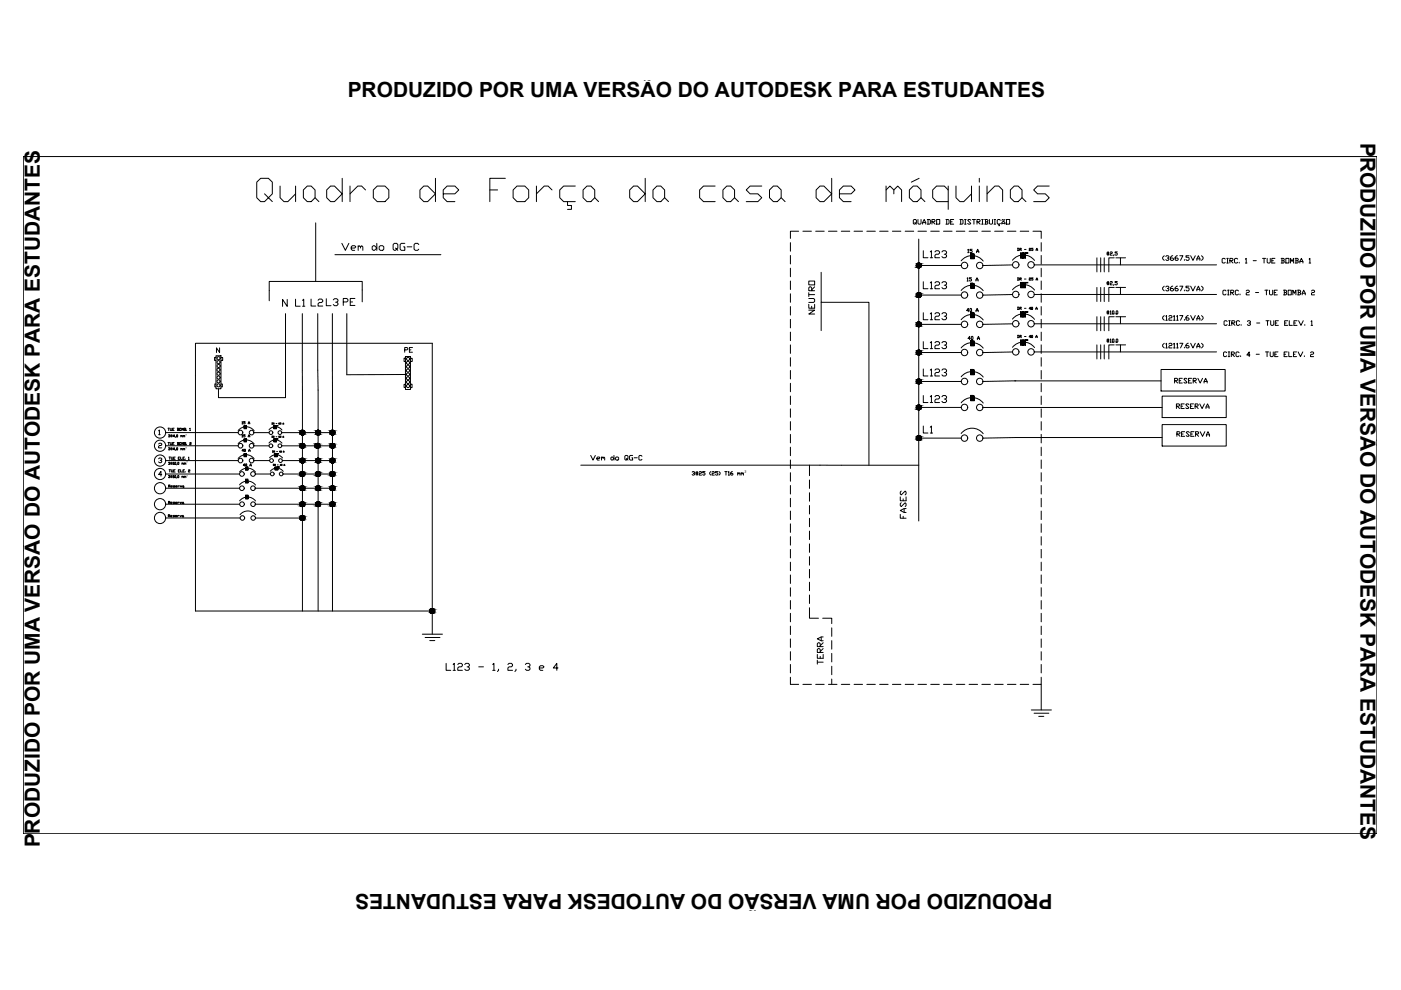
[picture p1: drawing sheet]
<svg xmlns="http://www.w3.org/2000/svg" width="297mm" height="210mm" viewBox="0 0 297 210" stroke-linecap="round" stroke-linejoin="round" font-family="sans-serif">
<defs><g id="words">
<text font-size="10.6" x="53.3" y="45.5">Quadro de Força da casa de máquinas</text>
<g font-size="4.9">
<text x="61.4" y="66.3">L1</text>
<text x="194.4" y="69.1">L123</text>
</g>
<g font-size="4.4">
<text x="73.7" y="20.5">PRODUZIDO POR UMA VERSÃO DO AUTODESK PARA ESTUDANTES</text>
<text x="288.4" y="30.3" transform="rotate(90 288.4 30.3)">PRODUZIDO POR UMA VERSÃO DO AUTODESK PARA ESTUDANTES</text>
<text x="71.3" y="54.3">Vem do QG-C</text>
<text x="194.4" y="55.7">L123</text>
<text x="64.6" y="66">L2</text>
<text x="68.1" y="66">L3</text>
<text x="71.6" y="66">PE</text>
<text x="194.4" y="62.4">L123</text>
<text x="194.4" y="75.1">L123</text>
<text x="194.4" y="80.8">L123</text>
<text x="194.4" y="86.4">L123</text>
<text x="194.4" y="93.1">L1</text>
<text x="8.4" y="179.7" transform="rotate(-90 8.4 179.7)">PRODUZIDO POR UMA VERSÃO DO AUTODESK PARA ESTUDANTES</text>
<text x="223.1" y="189.5" transform="rotate(-180 223.1 189.5)">PRODUZIDO POR UMA VERSÃO DO AUTODESK PARA ESTUDANTES</text>
</g>
<g font-size="4">
<text x="173.6" y="67.7" transform="rotate(-90 173.6 67.7)">NEUTRO</text>
<text x="84.7" y="75.8">PE</text>
<text x="193" y="111.1" transform="rotate(-90 193 111.1)">FASES</text>
<text x="175.3" y="142.2" transform="rotate(-90 175.3 142.2)">TERRA</text>
</g>
<text font-size="1.1" x="157.9" y="100.7">²</text>
<g font-size=".8">
<text x="39.3" y="92.7">²</text>
<text x="39.3" y="95.4">²</text>
<text x="39.6" y="98.5">²</text>
<text x="39.6" y="101.3">²</text>
</g>
</g></defs>
<!-- layer: Unifilar -->
<g fill="none" stroke="#000" stroke-width=".21">
<path d="M4.9 33.2h287v143.6h-287zM66.9 47.3v12.4M71 54h22.5M167.6 51.4v1.9M167.6 54.2v1.8M167.6 56.9v1.8M167.6 59.6v1.8M169.3 49h-1.7v1.5M174.1 57.7v6.4h10.1v34.5M194.8 50.7v59.8M194.8 56.3h9M203.8 55.3a2.96 2.96 0 0 1 4.7 .1"/>
<path d="M205 59l.2-.1v.7M205 59.6h.3M205.2 53l.1-.1v.7M205.2 53.6h.2M206 58.9h-.5v.2h.4l.1 .4-.1 .1-.4-.1M206.1 52.9h-.4v.2h.3l.1 .3-.1 .2-.3-.2M206.9 59.6l.2-.7 .3 .7M206.9 59.4h.5M207 53.6l.3-.7 .2 .7M207 53.3h.5M214.7 55.2a2.96 2.96 0 0 1 4.6 0M214.7 56.2l-6.3 .1"/>
<path d="M215.7 52.6l.4 .1v.3l-.4 .1M215.7 58.9l.4 .1v.3l-.4 .1M215.8 52.6v.5M215.8 58.9v.5M216.2 52.9h.3l.1-.2-.4-.1v.5M216.2 59.2h.3l.1-.2-.4-.1v.5M216.3 52.9l.3 .2M216.3 59.2l.3 .2M217.2 52.9h.3M217.2 59.2h.3M218.2 52.7h.3l-.3 .3v.1h.3M218.2 59h.3l-.3 .2v.2h.3"/>
<path d="M219 49h1.8v1.5M219 52.6h-.3v.2l.3 .1-.1 .2-.2-.1M219 58.9h-.3v.2l.3 .1-.1 .2-.2-.1M219.3 56.2h38.6M219.7 53.1l.1-.5 .2 .5M219.7 59.4l.1-.5 .2 .5M219.7 53h.3M219.7 59.2h.3M220.8 51.4v1.9M220.8 54.2v1.8M220.8 56.9v1.8M220.8 59.6v1.8"/>
<path d="M232.6 54.7v3M233.4 54.7v3M234.1 54.7v3M234.7 59.9h.4M234.7 53.9h.4M234.7 53.6h.4M234.8 53.4v.7M234.8 59.7v.7M235 53.4v.7M235 59.7v.7M235.4 59.8l.1-.1 .3 .1-.1 .2-.3 .1v.3h.4M235.4 53.5l.1-.1 .3 .1-.1 .3-.3 .1v.2h.4"/>
<path d="M236.2 54l-.1 .2M236.2 54.7h-1.1v3M236.6 54.7h1M236.9 59.7h-.5v.2l.5 .1v.3l-.1 .1-.4-.1M236.9 53.4h-.5v.2l.5 .2-.1 .3-.4-.1M238.6 54.7h-1v1.5M246.8 54.2l-.3 .4v.3l.3 .3M247.2 54.4l.1-.2 .5 .2v.2l-.3 .1M247.7 54.7l.1 .2-.1 .3h-.4l-.1-.2M248.7 54.2l-.5 .4v.4l.5 .2 .1-.2-.1-.3h-.5M249.6 54.2l-.5 .4v.4l.5 .2 .2-.3-.2-.2h-.5M250.1 54.2h.7l-.5 1"/>
<path d="M251.1 55v.2M252.1 54.2h-.7v.4h.5l.2 .1-.2 .5-.5-.2M252.4 54.2l.5 1 .5-1M253.8 55.2l.3-1 .3 1M253.8 54.9h.6M254.7 54.2l.4 .4v.3l-.4 .3M259.8 54.9l-.2-.1-.5 .1v.7l.2 .2 .5-.2M260.1 54.8h.3M260.1 55.8h.3M260.3 54.8v1M260.8 55.3h.5l.1-.4-.1-.1h-.5v1M260.9 55.3l.5 .5"/>
<path d="M262.4 54.9l-.2-.1-.5 .1v.7l.2 .2 .5-.2M262.7 55.6v.2M264.1 54.9l.1-.1v1M264.1 55.8h.3M265.7 55.3h.7M267.7 54.8h.6M268 54.8v1M268.7 54.8v.8l.1 .2 .5-.2v-.8M269.6 55.3h.4M270.3 54.8h-.7v1h.7M271.6 54.8h.5l.2 .1-.2 .4M271.8 55.3h.3l.2 .3-.2 .2h-.5"/>
<path d="M271.8 54.8v1M272.6 54.8h.7v1h-.7zM273.6 55.8v-1l.3 .6 .4-.6v1M274.6 54.8h.5l.2 .1-.2 .4M274.8 55.3h.3l.2 .3-.2 .2h-.5M274.8 54.8v1M275.6 55.8l.3-1 .3 1M275.6 55.4h.6M277.6 54.9l.1-.1v1M277.6 55.8h.3M41.4 72.8h50.2v56.8h-50.2zM45.8 75.4h1v7h-1z"/>
<path d="M45.8 75.8h-.3v.6h.3M46.6 73.8v.9l-.7-.9v.9M46.8 75.8h.4v.6h-.4M60.5 66.5v17.8h-14.2v-1.9M64.1 66.5v63.1M67.4 66.5v63.1M70.5 66.5v63.1M73.5 66.5v13l12.7-.1M76.8 61.5v-1.8h-19.7v4.1M86 75.6h1v7h-1zM167.6 62.3v1.8M167.6 65v1.8"/>
<path d="M167.6 67.7v1.8M167.6 70.4v1.8M167.6 73.1v1.8M167.6 75.8v1.8M167.6 78.6v1.8M174.1 64.1v6M194.8 62.6h9M194.8 68.8h9M194.8 74.7h9M203.8 61.6a2.96 2.96 0 0 1 4.7 0M203.8 67.8a2.96 2.96 0 0 1 4.7 0M203.8 73.8a2.96 2.96 0 0 1 4.7 0"/>
<path d="M203.8 79.9a2.96 2.96 0 0 1 4.7 0M205.4 65.9h-.5l.4-.5v.7M205.6 65.5l.2-.1 .2 .1-.1 .6-.3-.1zM205.7 71.8h-.5l.4-.5v.7M205.9 71.4l.2-.1 .2 .1-.1 .6-.3-.1zM206.9 66.1l.3-.7 .2 .7M206.9 65.9h.5M207.2 72l.3-.7 .2 .7M207.2 71.8h.5M214.7 61.4a2.96 2.96 0 0 1 4.6 .1M214.7 67.7a2.96 2.96 0 0 1 4.6 0M214.7 73.6a2.96 2.96 0 0 1 4.6 .1"/>
<path d="M214.7 74.6l-6.3 .2M214.7 68.7l-6.3 .1M214.7 62.4l-6.3 .2M215.7 65.1l.4 .1v.3l-.4 .1M215.7 71.1l.4 .1v.3l-.4 .1M215.8 65.1v.5M215.8 71.1v.5M216.2 65.4h.3l.1-.2-.4-.1v.5M216.2 71.3h.3l.1-.1-.4-.1v.5M216.3 65.4l.3 .2M216.3 71.3l.3 .3M217.2 65.4h.3"/>
<path d="M217.2 71.3h.3M218.5 65.5h-.3l.2-.4v.5M218.5 71.4h-.3l.2-.3v.5M218.7 65.2h.2l-.1 .4-.1-.1zM218.7 71.2h.2l-.1 .4-.1-.1zM219.3 62.4h38.6M219.3 68.6h38.6M219.3 74.6h38.6M219.6 65.6l.2-.5 .1 .5M219.6 71.6l.2-.5 .1 .5M219.6 65.5h.3M219.6 71.4h.3"/>
<path d="M220.8 62.3v1.8M220.8 65v1.8M220.8 67.7v1.8M220.8 70.4v1.8M220.8 73.1v1.8M220.8 75.8v1.8M220.8 78.6v1.8M232.6 60.9v3M232.6 67.2v2.9M232.6 73.1v3M233.4 60.9v3M233.4 67.2v2.9"/>
<path d="M233.4 73.1v3M234.1 60.9v3M234.1 67.2v2.9M234.1 73.1v3M234.7 72.3h.4M234.7 72.1h.4M234.7 66.4h.4M234.7 66.1h.4M234.7 60.1h.4M234.8 65.9v.7M234.8 71.9v.7M235 65.9v.7"/>
<path d="M235 71.9v.7M235.4 72l.1-.1v.7M235.4 66l.1-.1v.7M235.4 72.6h.2M235.4 66.6h.2M235.8 72l.2-.1 .2 .1-.1 .6-.3-.1zM235.8 66l.2-.1 .2 .1-.1 .6-.3-.1zM236.2 60.3l-.1 .2M236.2 73.1h-1.1v3M236.2 67.2h-1.1v2.9M236.2 60.9h-1.1v3M236.4 66.5v.1"/>
<path d="M236.4 72.5v.1M236.6 73.1h1M236.6 67.2h1M236.6 60.9h1M236.7 72l.1-.1 .2 .1-.1 .6-.2-.1zM236.7 66l.1-.1 .2 .1-.1 .6-.2-.1zM238.6 73.1h-1v1.5M238.6 67.2h-1v1.4M238.6 60.9h-1v1.5M246.2 78.3h13.6v4.6h-13.6zM246.8 60.7l-.3 .3v.3l.3 .4M246.8 66.9l-.3 .3v.4l.3 .3"/>
<path d="M246.8 72.8l-.3 .3v.3l.3 .4M247.2 60.8l.1-.1h.4l.1 .3-.3 .2M247.2 67.1l.1-.2v1M247.2 72.9l.1-.1v1M247.2 67.9h.3M247.2 73.8h.3M247.7 61.2l.1 .1-.1 .4h-.4l-.1-.2M247.8 67.1l.2-.2 .5 .2-.2 .3h-.3l-.2 .2v.3h.7M247.8 72.9l.2-.1 .5 .1-.2 .4h-.3l-.2 .1v.4h.7M248.7 60.7l-.5 .3v.5l.5 .2 .1-.2-.1-.3h-.5M248.8 67.1l.2-.2v1M248.8 72.9l.2-.1v1"/>
<path d="M248.8 67.9h.3M248.8 73.8h.3M249.5 67.1l.1-.2v1M249.5 72.9l.1-.1v1M249.5 67.9h.3M249.5 73.8h.3M249.6 60.7l-.5 .3v.5l.5 .2 .2-.4-.2-.1h-.5M250.1 60.7h.7l-.5 1M250.1 66.9h.7l-.5 1M250.1 72.8h.7l-.5 1M251.1 61.5v.2M251.1 67.7v.2"/>
<path d="M251.1 73.6v.2M251.9 66.9l-.5 .3v.5l.5 .2 .2-.2-.2-.3h-.5M251.9 72.8l-.5 .3v.5l.2 .2 .5-.2-.2-.3h-.5M252.1 60.7h-.7v.3h.5l.2 .2-.2 .5-.5-.2M252.4 60.7l.5 1 .5-1M252.4 66.9l.5 1 .5-1M252.4 72.8l.5 1 .5-1M253.8 61.7l.3-1 .3 1M253.8 67.9l.3-1 .3 1M253.8 73.8l.3-1 .3 1M253.8 61.3h.6M253.8 67.6h.6"/>
<path d="M253.8 73.4h.6M254.7 60.7l.4 .3v.3l-.4 .4M254.7 66.9l.4 .3v.4l-.4 .3M254.7 72.8l.4 .3v.3l-.4 .4M259.9 61.7l-.1-.2-.5 .2v.6l.1 .2 .5-.2M260.1 74.8l-.2-.2-.5 .2v.6l.2 .2h.3l.2-.2M260.2 68.2l-.2-.2-.5 .2v.6l.2 .2 .5-.2M260.3 62.5h.3M260.3 61.5h.3M260.4 74.6h.3M260.4 75.6h.3M260.4 61.5v1"/>
<path d="M260.5 68h.3M260.5 69h.3M260.6 74.6v1M260.7 68v1M260.9 62h.5l.2-.3-.2-.2h-.5v1M261.1 75.1h.5l.1-.3-.1-.2h-.5v1M261.1 62l.5 .5M261.2 68.5h.5l.1-.3-.1-.2h-.5v1M261.2 75.1l.5 .5M261.3 68.5l.5 .5M262.6 61.7l-.2-.2-.5 .2v.6l.2 .2 .5-.2M262.7 74.8l-.2-.2-.4 .2v.6l.1 .2h.3l.2-.2"/>
<path d="M262.8 68.2l-.2-.2-.4 .2v.6l.1 .2 .5-.2M262.9 62.3v.2M263 75.4v.2M263.1 68.8v.2M264.2 61.7l.2-.2 .5 .2-.2 .3-.5 .2v.3h.7M264.5 68.2l.1-.2 .5 .2v.1l-.3 .2M265 68.5l.1 .2-.1 .3h-.4l-.1-.2M265 75.3h-.6l.5-.7v1M266.2 62h.7M266.3 75.1h.7M266.4 68.5h.7M268.2 61.5h.6"/>
<path d="M268.3 74.6h.7M268.4 68h.7M268.5 61.5v1M268.6 74.6v1M268.7 68v1M269.2 61.5v.8l.1 .2 .5-.2v-.8M269.3 74.6v.8l.2 .2h.3l.2-.2v-.8M269.4 68v.8l.2 .2 .5-.2v-.8M270.2 62h.3M270.3 75.1h.3M270.4 68.5h.3M270.8 61.5h-.6v1h.6"/>
<path d="M271 74.6h-.7v1h.7M271 68h-.6v1h.6M272.1 61.5h.5l.2 .2-.2 .3M272.3 75.1h.3M272.3 62h.3l.2 .3-.2 .2h-.5M272.3 61.5v1M272.4 68.5h.3M272.9 74.6h-.6v1h.6M273 68h-.6v1h.6M273.1 61.5h.7v1h-.7zM273.2 74.6v1h.7M273.4 68v1h.6"/>
<path d="M274.1 62.5v-1l.3 .7 .4-.7v1M274.2 75.1h.4M274.3 68.5h.4M274.9 74.6h-.7v1h.7M275 68h-.7v1h.7M275.1 61.5h.5l.2 .2-.2 .3M275.2 74.6l.5 1 .5-1M275.3 62h.3l.2 .3-.2 .2h-.5M275.3 61.5v1M275.3 68l.5 1 .5-1M276.1 62.5v-.3l.3-.7 .3 .7v.3M276.1 62.2h.6"/>
<path d="M276.5 75.4v.2M276.6 68.8v.2M277.9 74.8l.1-.2h.4l.1 .2-.1 .3-.5 .2v.3h.6M278 68.2l.1-.2v1M278 69h.3M278.1 61.7l.1-.2 .5 .2-.2 .3-.4 .2v.3h.6M33.6 91.3l.2-.1v1M33.6 94.1l.2-.1 .5 .1-.2 .4-.5 .1v.4h.7M33.6 97.3l.5-.2 .2 .3-.3 .2M33.6 92.2h.4M34.1 97.6l.2 .2-.2 .3-.5-.2M35.1 94.5h15.4"/>
<path d="M35.1 97.7h15.4M35.1 91.7h15.4M35.6 90.8h.3M35.6 93.8h.3M35.7 92.2h.3l-.1 .2M35.7 95h.3l-.1 .2M35.7 98.1h.3l-.1 .1M35.8 90.8v.5M35.8 93.8v.5M35.8 96.9h.4M35.8 99.6h.4M35.9 92.4v.3l-.2-.1"/>
<path d="M35.9 95.2v.2l-.2-.1M35.9 98.2v.3l-.2-.1M36 96.9v.5M36 99.6v.5M36.1 90.8l.1 .5 .2-.1v-.4M36.1 93.8l.1 .5 .2-.1v-.4M36.2 92.5h.3M36.2 92.3h.3M36.2 95.2h.3M36.2 95.1h.3M36.2 98.3h.3M36.2 98.2h.3"/>
<path d="M36.3 92.2v.5M36.3 94.9v.5M36.3 98v.5M36.3 96.9l.1 .5 .2-.1v-.4M36.3 99.6l.1 .5 .3-.1v-.4M36.4 92.2v.5M36.4 94.9v.5M36.4 98v.5M36.6 91h.2M36.6 94.1h.2M36.7 98.1l.1-.1v.5M36.7 98.5h.2"/>
<path d="M36.8 97.1h.2M36.8 99.8h.2M36.9 90.8h-.3v.5h.3M36.9 93.8h-.3v.5h.3M37 92.5h-.3l.2-.3v.5M37 95.2h-.3l.2-.3v.5M37 98.1h.3l-.1 .4-.2-.1zM37.1 96.9h-.3v.5h.3M37.1 99.6h-.3v.5h.3M37.3 92.6l-.1 .1M37.3 95.3l-.1 .2M37.4 92.2h.3l-.1 .5-.2-.1z"/>
<path d="M37.4 95h.3l-.1 .4-.2-.1zM37.5 98.4l-.1 .2M37.6 90.8l.3 .1-.1 .1M37.6 93.8h.2v.3M37.7 91l.2 .2-.3 .1M37.7 94.1l.2 .1-.3 .1M37.7 90.8v.5M37.7 93.8v.5M37.7 98.1h.2l-.1 .4-.1-.1zM37.8 97.1h.2M37.8 99.8h.2M38.1 90.8h.3v.5h-.3z"/>
<path d="M38.1 93.8h.3v.5h-.3zM38.1 96.9h-.3v.5h.3M38.1 99.6h-.3v.5h.3M38.3 96.9v.5h.3M38.3 99.6v.5h.3M38.3 92.4l.1-.1 .1 .2M38.3 95.2l.1-.1 .1 .1M38.3 92.3v.4M38.3 95.1v.3M38.5 92.4h.2v.3M38.5 95.2h.2v.2M38.6 91.3v-.5l.1 .3 .2-.3v.5"/>
<path d="M38.6 94.3v-.5l.1 .3 .2-.3v.5M38.6 98.2h.1l.1 .1M38.6 98.2v.3M38.8 98.2h.1v.3M38.8 97.1h.2M38.8 99.8h.2M38.8 92.4l.1-.1 .1 .2M38.8 95.2l.1-.1 .1 .1M38.8 92.3v.4M38.8 95.1v.3M39 92.4h.2v.3M39 95.2h.2v.2"/>
<path d="M39.1 90.8l.3 .1-.1 .1M39.1 93.8h.2v.3M39.1 98.2h.1v.1M39.1 98.2v.3M39.1 96.9h-.3v.5h.3M39.1 99.6h-.3v.5h.3M39.1 91l.3 .2-.3 .1M39.1 94.1l.3 .1-.3 .1M39.1 90.8v.5M39.1 93.8v.5M39.2 98.2h.2v.3M39.3 97.3v.1"/>
<path d="M39.6 91.2v.1M39.6 94.2v.1M39.9 97l.1-.1v.5M39.9 99.7h.4l-.4 .4h.4M39.9 97.4h.2M40.2 90.9l.1-.1v.5M40.2 93.9h.4l-.4 .4h.4M40.2 91.3h.2M45.8 81.4h-.3v.6h.3M46.8 81.4h.3v.6h-.3M50.5 97.2a2.14 2.14 0 0 1 3.4 .1M50.5 94.1a2.14 2.14 0 0 1 3.4 0"/>
<path d="M50.5 91.3a2.14 2.14 0 0 1 3.4 0M51.3 89.5l.1-.1v.5M51.3 92.2h.1v.5M51.3 89.9h.2M51.3 92.7h.2M51.6 95.6h-.3l.3-.4v.5M51.8 95.3h.2v.4l-.2-.1zM51.9 98.7h-.3l.2-.4v.5M52 89.4h-.4v.1l.4 .1-.1 .3-.3-.1M52 92.2h-.4v.1l.4 .1-.1 .3-.3-.1M52.1 98.4h.2l-.1 .4-.1-.1zM52.6 89.9l.2-.5 .2 .5"/>
<path d="M52.6 92.7l.2-.5 .2 .5M52.6 92.5h.4M52.6 89.7h.4M52.7 95.7l.2-.5 .1 .5M52.7 95.6h.3M53 98.8l.1-.5 .2 .5M53 98.7h.3M53.8 94.5h3.2M53.8 91.7h3.2M53.8 97.7h3.4M57 91.1a1.74 1.74 0 0 1 2.8 .1M57 93.9a1.74 1.74 0 0 1 2.8 .1"/>
<path d="M57.2 97.1a1.74 1.74 0 0 1 2.7 0M57.3 99.9a1.74 1.74 0 0 1 2.8 0M57.7 89.7h.1v.2l-.1 .1M57.7 92.5h.1v.2h-.1M57.7 89.7v.3M57.7 92.5v.2M57.8 95.6h.2v.2l-.2 .1M57.8 95.6v.3M57.9 98.4l.2 .1v.2h-.2M57.9 89.8l.2-.1h-.2v.3M57.9 92.6l.2-.1h-.2v.2M58 98.4v.3"/>
<path d="M58 89.8l.1 .2M58 92.6l.1 .1M58.1 95.7l.2-.1h-.2v.3M58.1 95.7l.2 .2M58.2 98.6l.2-.1-.2-.1v.3M58.3 98.6l.1 .1M58.5 89.8h.2M58.5 92.6h.2M58.6 95.7h.2M58.8 98.6h.2M59.1 89.7h.2l-.2 .2 .2 .1M59.1 92.5h.2l-.2 .2h.2"/>
<path d="M59.4 95.8h-.2l.2-.2v.3M59.5 95.6h.2l-.1 .3zM59.6 98.6h-.2l.1-.2v.3M59.6 89.7h-.2l.1 .3-.1-.1M59.6 92.5h-.2l.1 .2h-.1M59.7 98.5h.1v.2zM59.7 94.5h10.8M59.7 91.7h10.8M59.9 97.7h10.6M60 90l.1-.3 .1 .3M60 92.7l.1-.2 .1 .2M60 92.7h.2"/>
<path d="M60 89.9h.2M60 95.9l.1-.3 .1 .3M60 95.8h.2M60.2 98.7l.1-.3 .1 .3M60.2 98.6h.2M86 81.5h-.3v.7h.3M87 81.5h.4v.7h-.4M123.1 98.6h71.7M125.2 96.6l.5 1 .5-1M126.6 97.2h.4l.2-.1-.2-.2-.4 .2v.3l.4 .2M127.5 97.1l.2-.2 .2 .3M127.5 96.9v.7"/>
<path d="M127.9 97.1l.1-.2 .2 .2v.5M129.5 97.1l.3-.2 .4 .3-.5 .4-.2-.2zM130.2 96.6v1M130.7 96.9l.5 .2v.3l-.2 .2-.5-.2zM132.8 97.2l.2 .2-.2 .2-.3-.2v-.7l.5-.1 .1 .1v.5l-.1 .2 .1 .2M134.1 96.6h-.5l-.1 .1v.7l.1 .2h.5v-.5h-.1M134.5 97.1h.6M136.1 96.7l-.2-.1h-.3l-.1 .1v.7l.1 .2 .5-.2M147.6 100v.7M147.9 100v.7M149.5 100h-.5v.2l.5 .2-.2 .3-.3-.1M150.7 100l-.2 .2v.3l.2 .2"/>
<path d="M152.2 100h-.5v.2l.5 .2-.1 .3-.4-.1M152.4 100l.3 .2v.3l-.3 .2M153.7 100h.5M153.9 100v.7M155.3 100l-.4 .2v.4l.4 .1 .1-.1-.1-.2h-.4M167.6 81.3v1.8M167.6 84v1.8M167.6 86.7v1.8M167.6 89.4v1.8M167.6 92.1v1.8M167.6 94.8v1.8M167.6 97.5v1.8"/>
<path d="M171.6 98.6v2.3M194.8 80.9h9M194.8 86.4h9M194.8 92.9h9M203.8 91.9a2.96 2.96 0 0 1 4.7 .1M203.8 85.4a2.96 2.96 0 0 1 4.7 .1M208.4 86.4h38M215.1 80.8h31.1M215.4 80.7l-7 .2M220.8 81.3v1.8M220.8 84v1.8M220.8 86.7v1.8"/>
<path d="M220.8 89.4v1.8M220.8 92.1v1.8M220.8 94.8v1.8M220.8 97.5v1.8M246.4 84h13.6v4.5h-13.6zM246.4 90h13.6v4.6h-13.6zM246.4 92.8l-38 .1M249 80.7h.5l.2-.3-.2-.2h-.5v1M249.2 80.7l.5 .5M249.4 86.1h.5l.2-.3-.2-.2h-.5v1M249.5 92h.5l.2-.3-.2-.2h-.5v1M249.6 86.1l.5 .5"/>
<path d="M249.7 92l.5 .5M250 80.7h.3M250.4 86.1h.3M250.5 92h.3M250.7 80.2h-.7v1h.7M251.1 85.6h-.7v1h.7M251.2 91.5h-.7v1h.7M251.7 80.4l-.5-.2-.2 .2 .7 .6-.2 .2h-.3l-.2-.2M252 80.7h.3M252.1 85.8l-.2-.2-.5 .2 .7 .7-.2 .1-.5-.1M252.2 91.7l-.2-.2-.5 .2 .7 .7-.2 .1-.5-.1M252.4 86.1h.3"/>
<path d="M252.5 92h.3M252.7 80.2h-.7v1h.7M253 80.7h.5l.1-.3-.1-.2h-.5v1M253.1 85.6h-.7v1h.7M253.1 91.5h-.6v1h.6M253.1 80.7l.5 .5M253.4 86.1h.5l.1-.3-.1-.2h-.5v1M253.5 92h.5l.1-.3-.1-.2h-.5v1M253.6 86.1l.4 .5M253.6 92l.5 .5M254 80.2l.5 1 .5-1M254.4 85.6l.5 1 .5-1"/>
<path d="M254.5 91.5l.5 1 .5-1M255.3 81.2l.3-1 .3 1M255.3 80.9h.6M255.7 86.6l.3-1 .3 1M255.7 86.3h.6M255.8 92.5l.3-1 .3 1M255.8 92.2h.6M34.3 100.6h-.7l.5-.6v.9M35.1 100.5h15.7M35.1 103.5h15.7M35.1 106.9h15.7M35.1 109.8h15.8"/>
<path d="M35.7 109.4h.2l.1-.2-.3-.1v.5M35.7 100.9h.3l-.1 .1M35.7 106.5h.3v-.1l-.3-.1v.5M35.7 103.1h.3l.1-.2-.4-.1v.5M35.8 109.4l.2 .2M35.8 106.5l.2 .3M35.8 103.1l.3 .2M35.9 101v.3l-.2-.1M36.2 109.4h.2v-.1l-.2 .1v.1l.2 .1M36.2 101.1h.3M36.2 101h.3M36.2 106.6h.3v-.1h-.3l.1 .3h.2"/>
<path d="M36.2 103.1h.3v-.1l-.3 .1v.1l.3 .1M36.3 100.8v.5M36.4 100.8v.5M36.7 100.9l.1-.1v.5M36.7 101.3h.2M37 109.3l-.3 .1 .3 .1-.3 .1M37 100.9h.3l-.1 .4-.2-.1zM37 106.5h-.3l.3 .2-.3 .1M37.1 103h-.3v.1l.3 .1-.4 .1M37.2 109.4h.2v-.1l-.2 .1v.1l.2 .1M37.2 106.6h.2v-.1h-.2l.1 .3h.1M37.2 103.1h.3v-.1l-.3 .1v.1l.3 .1"/>
<path d="M37.5 101.2l-.1 .2M37.7 109.3v.3M37.7 100.9h.2l-.1 .4-.1-.1zM37.7 106.5v.3M37.7 103v.3M38 109.4l-.2-.1-.1 .1M38 106.5h-.1l-.2 .1M38.1 103.1l-.2-.1-.2 .1M38.2 109.3l.1 .3 .2-.3M38.2 106.5l.2 .3 .1-.3M38.2 103l.2 .3 .2-.3M38.6 101h.1l.1 .1"/>
<path d="M38.6 101v.3M38.6 109.4l.2-.1 .1 .2-.2 .1zM38.7 106.5h.2l-.1 .3zM38.7 103.1l.2-.1 .1 .2-.2 .1zM38.8 101h.1v.3M38.9 109.5l.1 .1M38.9 106.7l.1 .1M39 103.2v.1M39.1 101h.1v.1M39.1 101v.3M39.2 101h.2v.3M39.3 100v.1"/>
<path d="M50.8 102.8a2.14 2.14 0 0 1 3.4 0M50.8 100.1a2.14 2.14 0 0 1 3.4 0M50.8 106.2a2.14 2.14 0 0 1 3.4 0M50.9 109.1a2.1 2.1 0 0 1 3.3 .1M54 103.5h16.5M54.1 106.9h16.4M54.1 100.5h3.2M54.2 109.8h9.9M60 100.5h10.5M146.8 100.1l.1-.1 .4 .1-.3 .3M147.1 100.4l.2 .1-.2 .2-.3-.1M147.5 100.5h.5"/>
<path d="M147.5 100.2h.5M148.2 100.1l.2-.1 .3 .1-.1 .3-.4 .1v.2h.5M151 100.1l.1-.1 .4 .1-.2 .3-.3 .1v.2h.5M154.4 100.1l.1-.1v.7M154.4 100.7h.3M156.4 100.4l.1-.2 .1 .3M156.4 100.2v.5M156.6 100.4l.2-.2 .1 .2v.3M157.1 100.4l.2-.2 .1 .3M157.1 100.2v.5M157.4 100.4l.1-.2 .1 .2v.3M167.6 100.2v1.8"/>
<path d="M167.6 102.9v1.8M167.6 105.6v1.9M167.6 108.4v1.8M167.6 111.1v1.8M167.6 113.8v1.8M167.6 116.5v1.8M167.6 119.2v1.8M171.6 101.8v1.8M171.6 104.5v1.8M171.6 107.2v1.8M171.6 109.9v1.8M171.6 112.6v1.8"/>
<path d="M171.6 115.3v1.8M171.6 118v1.8M220.8 100.2v1.8M220.8 102.9v1.8M220.8 105.6v1.9M220.8 108.4v1.8M220.8 111.1v1.8M220.8 113.8v1.8M220.8 116.5v1.8M220.8 119.2v1.8M89.5 134.5h4.3M90.1 135.2h3.2"/>
<path d="M91.1 135.8h1.1M91.6 129v5.5M167.6 121.9v1.8M167.6 124.6v1.8M167.6 127.3v1.8M167.6 130v1.8M167.6 132.8v1.7M167.6 135.5v1.8M167.6 138.2v1.8M171.6 128.9v2.2h1.9M171.6 120.7v1.8M171.6 123.4v1.8"/>
<path d="M171.6 126.1v1.9M174.4 131.1h1.9v1.1M220.8 121.9v1.8M220.8 124.6v1.8M220.8 127.3v1.8M220.8 130v1.8M220.8 132.8v1.7M220.8 135.5v1.8M220.8 138.2v1.8M94.6 140.6v1.5h1M96.1 140.9l.2-.3v1.5M96.1 142.1h.5"/>
<path d="M97.1 140.9l.2-.3h.5l.2 .3v.2l-.2 .3h-.5l-.2 .2v.5h.9M98.5 140.9l.3-.3h.5l.2 .3v.2l-.2 .3h-.3M99.3 141.4l.2 .2v.3l-.2 .2h-.5l-.3-.2M101.5 141.4h1M104.5 140.9l.2-.3v1.5M104.5 142.1h.5M105.7 141.9v.2l-.2 .3M107.7 140.9l.2-.3h.5l.3 .3v.2l-.3 .3h-.5l-.2 .2v.5h1M109.4 141.9v.2l-.2 .3M111.4 140.9l.2-.3h.5l.3 .3v.2l-.3 .3h-.2M112.1 141.4l.3 .2v.3l-.3 .2h-.5l-.2-.2M114.3 141.6h.8l.2-.2-.2-.3h-.5l-.3 .3v.5l.3 .2h.5"/>
<path d="M118.3 141.6h-1l.8-1v1.5M167.6 140.9v1.8M167.6 143.6v1.5h1.7M170.2 145.1h1.8M172.9 145.1h1.8M175.6 145.1h1.9M176.3 144v1.1M178.4 145.1h1.8M181.1 145.1h1.8M183.8 145.1h1.8M186.5 145.1h1.8M189.2 145.1h1.8"/>
<path d="M191.9 145.1h1.8M194.6 145.1h1.8M197.3 145.1h1.8M200 145.1h1.9M202.8 145.1h1.8M205.5 145.1h1.8M208.2 145.1h1.8M210.9 145.1h1.8M213.6 145.1h1.8M216.3 145.1h1.8M218.6 150.5h4.3M219.2 151.2h3.2"/>
<path d="M220.2 151.9h1.1M220.8 143.6v1.5h-1.8M220.8 140.9v1.8M220.8 145.1v5.4"/>
<circle cx="204.5" cy="56.3" r=".68"/>
<circle cx="207.7" cy="56.3" r=".68"/>
<circle cx="215.4" cy="56.2" r=".68"/>
<circle cx="218.6" cy="56.2" r=".68"/>
<circle cx="46.3" cy="78.4" r=".33"/>
<circle cx="46.3" cy="79.2" r=".33"/>
<circle cx="46.3" cy="76.8" r=".33"/>
<circle cx="46.3" cy="75.9" r=".33"/>
<circle cx="46.3" cy="77.6" r=".33"/>
<circle cx="86.5" cy="78.6" r=".33"/>
<circle cx="86.5" cy="79.4" r=".33"/>
<circle cx="86.5" cy="76.9" r=".33"/>
<circle cx="86.5" cy="77.7" r=".33"/>
<circle cx="204.5" cy="62.6" r=".68"/>
<circle cx="204.5" cy="74.7" r=".68"/>
<circle cx="204.5" cy="68.8" r=".68"/>
<circle cx="207.7" cy="62.6" r=".68"/>
<circle cx="207.7" cy="68.8" r=".68"/>
<circle cx="207.7" cy="74.7" r=".68"/>
<circle cx="215.4" cy="74.6" r=".68"/>
<circle cx="215.4" cy="68.6" r=".68"/>
<circle cx="215.4" cy="62.4" r=".68"/>
<circle cx="218.6" cy="68.6" r=".68"/>
<circle cx="218.6" cy="62.4" r=".68"/>
<circle cx="218.6" cy="74.6" r=".68"/>
<circle cx="33.9" cy="97.7" r="1.19"/>
<circle cx="33.9" cy="91.7" r="1.19"/>
<circle cx="33.9" cy="94.5" r="1.19"/>
<circle cx="46.3" cy="81.7" r=".33"/>
<circle cx="46.3" cy="80.9" r=".33"/>
<circle cx="46.3" cy="80.1" r=".33"/>
<circle cx="51" cy="91.7" r=".49"/>
<circle cx="51" cy="97.7" r=".49"/>
<circle cx="51" cy="94.5" r=".49"/>
<circle cx="53.3" cy="97.7" r=".49"/>
<circle cx="53.3" cy="94.5" r=".49"/>
<circle cx="53.3" cy="91.7" r=".49"/>
<circle cx="57.4" cy="94.5" r=".4"/>
<circle cx="57.4" cy="91.7" r=".4"/>
<circle cx="57.6" cy="97.7" r=".4"/>
<circle cx="59.3" cy="94.5" r=".4"/>
<circle cx="59.3" cy="91.7" r=".4"/>
<circle cx="59.5" cy="97.7" r=".4"/>
<circle cx="64.1" cy="97.7" r=".5"/>
<circle cx="64.1" cy="91.7" r=".5"/>
<circle cx="64.1" cy="94.5" r=".5"/>
<circle cx="67.3" cy="94.5" r=".5"/>
<circle cx="67.4" cy="97.7" r=".5"/>
<circle cx="67.4" cy="91.7" r=".5"/>
<circle cx="70.5" cy="94.5" r=".5"/>
<circle cx="70.5" cy="91.7" r=".5"/>
<circle cx="70.5" cy="97.7" r=".5"/>
<circle cx="86.5" cy="80.2" r=".33"/>
<circle cx="86.5" cy="81.8" r=".33"/>
<circle cx="86.5" cy="81" r=".33"/>
<circle cx="204.5" cy="92.9" r=".68"/>
<circle cx="204.5" cy="80.9" r=".68"/>
<circle cx="204.5" cy="86.4" r=".68"/>
<circle cx="207.7" cy="92.9" r=".68"/>
<circle cx="207.7" cy="80.9" r=".68"/>
<circle cx="207.7" cy="86.4" r=".68"/>
<circle cx="33.9" cy="103.5" r="1.19"/>
<circle cx="33.9" cy="109.8" r="1.19"/>
<circle cx="33.9" cy="106.9" r="1.19"/>
<circle cx="33.9" cy="100.5" r="1.19"/>
<circle cx="51.3" cy="100.5" r=".49"/>
<circle cx="51.3" cy="103.5" r=".49"/>
<circle cx="51.3" cy="106.9" r=".49"/>
<circle cx="51.4" cy="109.8" r=".48"/>
<circle cx="53.6" cy="100.5" r=".49"/>
<circle cx="53.6" cy="103.5" r=".49"/>
<circle cx="53.7" cy="106.9" r=".49"/>
<circle cx="53.7" cy="109.8" r=".48"/>
<circle cx="57.7" cy="100.5" r=".4"/>
<circle cx="59.6" cy="100.5" r=".4"/>
<circle cx="64.1" cy="103.5" r=".5"/>
<circle cx="64.1" cy="106.9" r=".5"/>
<circle cx="64.1" cy="109.8" r=".5"/>
<circle cx="64.1" cy="100.5" r=".5"/>
<circle cx="67.4" cy="103.5" r=".5"/>
<circle cx="67.4" cy="106.9" r=".5"/>
<circle cx="67.4" cy="100.5" r=".5"/>
<circle cx="70.5" cy="100.5" r=".5"/>
<circle cx="70.5" cy="103.5" r=".5"/>
<circle cx="70.5" cy="106.9" r=".5"/>
<circle cx="91.7" cy="129.5" r=".5"/>
</g>
<g fill="#000" stroke="#000" stroke-width=".21">
<path d="M64 92.2h.2zM64 95h.2zM64 98.2h.2zM64 91.2h.2zM64 94h.2zM64 97.2h.2zM67.2 95h.2zM67.2 94h.2zM67.4 92.2h.1zM67.4 98.2h.1zM67.4 91.2h.1zM67.4 97.2h.1z"/>
<path d="M70.4 92.2h.2zM70.4 95h.2zM70.4 98.2h.2zM70.4 91.2h.1zM70.4 94h.1zM70.4 97.2h.1zM64 110.3h.2zM64 101h.2zM64 104h.2zM64 107.4h.2zM64 100h.2zM64 103h.2z"/>
<path d="M64 106.4h.2zM64 109.3h.2zM67.4 101h.1zM67.4 104h.1zM67.4 107.4h.1zM67.4 100h.1zM67.4 103h.1zM67.4 106.4h.1zM70.4 101h.2zM70.4 104h.2zM70.4 107.4h.2zM70.4 100h.1z"/>
<path d="M70.4 103h.1zM70.4 106.4h.1zM91.5 130h.3zM91.6 129h.1z"/>
<path d="M205.9 53.7v1.2zM205.9 53.7v1.2z"/>
<path d="M206.1 53.7l.1 1.2zM206.1 53.7l.1 1.2z"/>
<path d="M206.4 53.8l.1 1.1zM206.4 53.8l.1 1.1z"/>
<path d="M216.4 53.6l.1 1.1zM216.4 53.6l.1 1.1z"/>
<path d="M216.4 59.9l.1 1.1zM216.4 59.9l.1 1.1z"/>
<path d="M216.7 53.6l.1 1.1zM216.7 53.6l.1 1.1z"/>
<path d="M216.7 59.9l.1 1.1zM216.7 59.9l.1 1.1z"/>
<path d="M217 53.6l.1 1.1zM217 53.6l.1 1.1z"/>
<path d="M217 59.9l.1 1.1zM217 59.9l.1 1.1z"/>
<path d="M217.3 53.6h.6zM217.3 53.7l.6-.1z"/>
<path d="M217.3 59.9h.6zM217.3 60l.6-.1z"/>
<path d="M217.3 53.7l.1 1zM217.3 53.7l.1 1z"/>
<path d="M217.3 60l.1 1zM217.3 60l.1 1z"/>
<path d="M205.9 60v1.1zM205.9 60v1.1z"/>
<path d="M205.9 66.2v1.2zM205.9 66.2v1.2z"/>
<path d="M205.9 72.2v1.1zM205.9 72.2v1.1z"/>
<path d="M205.9 78.3v1.2zM205.9 78.3v1.2z"/>
<path d="M206.1 60l.1 1.1zM206.1 60l.1 1.1z"/>
<path d="M206.1 66.2l.1 1.2zM206.1 66.2l.1 1.2z"/>
<path d="M206.1 72.2l.1 1.1zM206.1 72.2l.1 1.1z"/>
<path d="M206.1 78.3l.1 1.2zM206.1 78.3l.1 1.2z"/>
<path d="M206.4 60.1l.1 1zM206.4 60.1l.1 1z"/>
<path d="M206.4 66.3l.1 1.1zM206.4 66.3l.1 1.1z"/>
<path d="M206.4 72.3l.1 1zM206.4 72.3l.1 1z"/>
<path d="M206.4 78.4l.1 1.1zM206.4 78.4l.1 1.1z"/>
<path d="M216.4 66.1l.1 1.1zM216.4 66.1l.1 1.1z"/>
<path d="M216.4 72.1l.1 1.1zM216.4 72.1l.1 1.1z"/>
<path d="M216.7 66.1l.1 1.1zM216.7 66.1l.1 1.1z"/>
<path d="M216.7 72.1l.1 1.1zM216.7 72.1l.1 1.1z"/>
<path d="M217 66.1l.1 1.1zM217 66.1l.1 1.1z"/>
<path d="M217 72.1l.1 1.1zM217 72.1l.1 1.1z"/>
<path d="M217.3 66.1h.6zM217.3 66.2l.6-.1z"/>
<path d="M217.3 72.1h.6zM217.3 72.2l.6-.1z"/>
<path d="M217.3 66.2l.1 1zM217.3 66.2l.1 1z"/>
<path d="M217.3 72.2l.1 1zM217.3 72.2l.1 1z"/>
<path d="M51.8 96.2v.6zM51.8 96.2v.6z"/>
<path d="M51.8 93.1v.6zM51.8 93.1v.6z"/>
<path d="M51.8 90.3v.6zM51.8 90.3v.6z"/>
<path d="M52 96.2v.6zM52 96.2v.6z"/>
<path d="M52 93v.7zM52 93v.7z"/>
<path d="M52 90.2v.7zM52 90.2v.7z"/>
<path d="M52.1 99v.7zM52.1 99v.7z"/>
<path d="M52.2 96.1v.7zM52.2 96.1v.7z"/>
<path d="M52.2 93v.7zM52.2 93v.7z"/>
<path d="M52.2 90.2v.7zM52.2 90.2v.7z"/>
<path d="M52.3 99v.7zM52.3 99v.7z"/>
<path d="M52.5 99v.7zM52.5 99v.7z"/>
<path d="M58.1 90.2v.7zM58.1 90.2v.7z"/>
<path d="M58.1 93v.7zM58.1 93v.7z"/>
<path d="M58.2 96.2v.6zM58.2 96.2v.6z"/>
<path d="M58.2 93l.1 .7zM58.2 93l.1 .7z"/>
<path d="M58.2 90.2l.1 .7zM58.2 90.2l.1 .7z"/>
<path d="M58.3 99l.1 .7zM58.3 99l.1 .7z"/>
<path d="M58.4 96.2v.6zM58.4 96.2v.6z"/>
<path d="M58.4 90.2v.7zM58.4 90.2v.7z"/>
<path d="M58.4 93v.7zM58.4 93v.7z"/>
<path d="M58.5 99l.1 .7zM58.5 99l.1 .7z"/>
<path d="M58.6 90.2h.3zM58.6 90.3l.3-.1z"/>
<path d="M58.6 93h.3zM58.6 93.1l.3-.1z"/>
<path d="M58.5 96.2l.1 .6zM58.5 96.2l.1 .6z"/>
<path d="M58.6 90.3v.6zM58.6 90.3v.6z"/>
<path d="M58.6 93.1v.6zM58.6 93.1v.6z"/>
<path d="M58.7 96.2h.4zM58.7 96.2h.4z"/>
<path d="M58.7 99v.7zM58.7 99v.7z"/>
<path d="M58.7 96.2v.6zM58.7 96.2v.6z"/>
<path d="M58.9 99h.3zM58.9 99h.3z"/>
<path d="M58.9 99v.7zM58.9 99v.7z"/>
<path d="M64 91.2h.2zM64 91.2h.2z"/>
<path d="M64 94h.2zM64 94h.2z"/>
<path d="M64 97.2h.2zM64 97.2h.2z"/>
<path d="M64 91.2l.3 .1zM64 91.3h.3z"/>
<path d="M64 92.2h.2zM64 92.2h.2z"/>
<path d="M64 94h.3zM64 94h.3z"/>
<path d="M64 95h.2zM64 95h.2z"/>
<path d="M64 97.2h.3zM64 97.2h.3z"/>
<path d="M64 98.2h.2zM64 98.2h.2z"/>
<path d="M64 91.3h.3zM63.9 91.3h.4z"/>
<path d="M64 92.2h.3zM64 92.2h.2z"/>
<path d="M64 94l.3 .1zM63.9 94.1h.4z"/>
<path d="M64 95h.3zM64 95h.2z"/>
<path d="M64 97.2h.3zM63.9 97.2h.4z"/>
<path d="M64 98.1h.3zM64 98.1l.2 .1z"/>
<path d="M63.9 91.3h.5zM63.9 91.3h.5z"/>
<path d="M63.9 92.2h.4zM63.9 92.2h.4z"/>
<path d="M63.9 94.1h.5zM63.9 94.1h.5z"/>
<path d="M63.9 95h.4zM63.9 95h.4z"/>
<path d="M63.9 97.2h.5zM63.9 97.2h.5z"/>
<path d="M63.9 98.1h.4zM63.9 98.1h.4z"/>
<path d="M63.9 91.3h.5zM63.8 91.3h.6z"/>
<path d="M63.9 92.2h.5zM63.9 92.2h.4z"/>
<path d="M63.9 94.1h.5zM63.8 94.1h.6z"/>
<path d="M63.9 95h.5zM63.9 95h.4z"/>
<path d="M63.9 97.2h.5zM63.8 97.2h.6z"/>
<path d="M63.9 98.1h.5zM63.9 98.1h.4z"/>
<path d="M63.8 91.3h.6zM63.8 91.3h.6z"/>
<path d="M63.8 92.1h.6zM63.8 92.1l.6 .1z"/>
<path d="M63.8 94.1h.6zM63.8 94.1h.6z"/>
<path d="M63.8 94.9h.6zM63.8 94.9l.6 .1z"/>
<path d="M63.8 97.2l.6 .1zM63.8 97.3h.6z"/>
<path d="M63.8 98.1h.6zM63.8 98.1h.6z"/>
<path d="M63.8 91.3l.7 .1zM63.8 91.3l.7 .1z"/>
<path d="M63.8 92.1h.6zM63.8 92.1h.6z"/>
<path d="M63.8 94.1l.7 .1zM63.8 94.1l.7 .1z"/>
<path d="M63.8 94.9h.6zM63.8 94.9h.6z"/>
<path d="M63.8 97.3h.7zM63.8 97.3h.7z"/>
<path d="M63.8 98h.6zM63.8 98l.6 .1z"/>
<path d="M63.8 91.4h.7zM63.8 91.4h.7z"/>
<path d="M63.8 92.1h.7zM63.8 92.1h.6z"/>
<path d="M63.8 94.2h.7zM63.8 94.2h.7z"/>
<path d="M63.8 94.9h.7zM63.8 94.9h.6z"/>
<path d="M63.8 97.3h.7zM63.8 97.3h.7z"/>
<path d="M63.8 98h.7zM63.8 98h.6z"/>
<path d="M63.7 91.4l.8 .1zM63.7 91.4l.8 .1z"/>
<path d="M63.7 92h.8zM63.7 92l.8 .1z"/>
<path d="M63.7 94.2h.8zM63.7 94.2h.8z"/>
<path d="M63.7 94.8h.8zM63.7 94.8l.8 .1z"/>
<path d="M63.7 97.3l.8 .1zM63.7 97.3l.8 .1z"/>
<path d="M63.7 98h.8zM63.7 98h.8z"/>
<path d="M63.7 91.5h.9zM63.7 91.5h.9z"/>
<path d="M63.7 92h.8zM63.7 92h.8z"/>
<path d="M63.7 94.2l.9 .1zM63.7 94.2l.9 .1z"/>
<path d="M63.7 94.8h.8zM63.7 94.8h.8z"/>
<path d="M63.7 97.4h.9zM63.7 97.4h.9z"/>
<path d="M63.7 97.9h.8zM63.7 97.9l.8 .1z"/>
<path d="M63.7 91.5h.9zM63.7 91.5h.9z"/>
<path d="M63.7 92h.9zM63.7 92h.8z"/>
<path d="M63.7 94.3h.9zM63.7 94.3h.9z"/>
<path d="M63.7 94.8h.9zM63.7 94.8h.8z"/>
<path d="M63.7 97.4l.9 .1zM63.7 97.4l.9 .1z"/>
<path d="M63.7 97.9h.9zM63.7 97.9h.8z"/>
<path d="M63.7 91.5l.9 .1zM63.7 91.5l.9 .1z"/>
<path d="M63.7 91.9h.9zM63.7 91.9l.9 .1z"/>
<path d="M63.7 94.3l.9 .1zM63.7 94.3l.9 .1z"/>
<path d="M63.7 94.7h.9zM63.7 94.7l.9 .1z"/>
<path d="M63.7 97.5h.9zM63.7 97.5h.9z"/>
<path d="M63.7 97.8h.9zM63.7 97.8l.9 .1z"/>
<path d="M63.6 91.6h1zM63.6 91.6h1z"/>
<path d="M63.6 91.9h1zM63.6 91.9h1z"/>
<path d="M63.6 94.4h1zM63.6 94.4h1z"/>
<path d="M63.6 94.7h1zM63.6 94.7h1z"/>
<path d="M63.6 97.5l1 .1zM63.6 97.5l1 .1z"/>
<path d="M63.6 97.8h1zM63.6 97.8h1z"/>
<path d="M63.6 91.6l1 .1zM63.6 91.6l1 .1z"/>
<path d="M63.6 91.7h1zM63.6 91.7h1z"/>
<path d="M63.6 91.7l1 .1zM63.6 91.7l1 .1z"/>
<path d="M63.6 91.8h1zM63.6 91.8h1z"/>
<path d="M63.6 91.8h1zM63.6 91.8l1 .1z"/>
<path d="M63.6 94.4l1 .1zM63.6 94.4l1 .1z"/>
<path d="M63.6 94.5h1zM63.6 94.5h1z"/>
<path d="M63.6 94.5l1 .1zM63.6 94.5l1 .1z"/>
<path d="M63.6 94.6h1zM63.6 94.6h1z"/>
<path d="M63.6 94.6h1zM63.6 94.6l1 .1z"/>
<path d="M63.6 97.6h1zM63.6 97.6h1z"/>
<path d="M63.6 97.6l1 .1zM63.6 97.6l1 .1z"/>
<path d="M63.6 97.7h1zM63.6 97.7h1z"/>
<path d="M63.6 97.7l1 .1zM63.6 97.7l1 .1z"/>
<path d="M63.6 97.8h1zM63.6 97.8h1z"/>
<path d="M67.2 94h.2zM67.2 94h.2z"/>
<path d="M67.2 94h.3zM67.1 94h.4z"/>
<path d="M67.2 95h.2zM67.2 95h.2z"/>
<path d="M67.1 94l.4 .1zM67.1 94.1h.4z"/>
<path d="M67.1 95h.4zM67.1 95h.3z"/>
<path d="M67.4 91.2h.2zM67.3 91.2h.3z"/>
<path d="M67.4 97.2h.2zM67.3 97.2h.3z"/>
<path d="M67.1 94.1h.4zM67.1 94.1h.4z"/>
<path d="M67.1 95h.4zM67.1 95h.4z"/>
<path d="M67.1 94.1h.5zM67 94.1h.6z"/>
<path d="M67.1 95h.4zM67.1 95h.4z"/>
<path d="M67.3 91.2l.3 .1zM67.3 91.3h.3z"/>
<path d="M67.3 92.2h.3zM67.3 92.2h.2z"/>
<path d="M67.3 97.2h.3zM67.3 97.2h.3z"/>
<path d="M67.3 98.2h.3zM67.3 98.2h.2z"/>
<path d="M67 94.1h.6zM67 94.1h.6z"/>
<path d="M67 94.9h.6zM67 94.9l.5 .1z"/>
<path d="M67.3 91.3h.4zM67.2 91.3h.5z"/>
<path d="M67.3 92.2h.3zM67.3 92.2h.3z"/>
<path d="M67.3 97.2h.4zM67.2 97.2h.5z"/>
<path d="M67.3 98.1h.3zM67.3 98.1l.3 .1z"/>
<path d="M67 94.1l.7 .1zM67 94.1l.7 .1z"/>
<path d="M67 94.9h.6zM67 94.9h.6z"/>
<path d="M67.2 91.3h.5zM67.2 91.3h.5z"/>
<path d="M67.2 92.2h.5zM67.2 92.2h.4z"/>
<path d="M67.2 97.2h.5zM67.2 97.2h.5z"/>
<path d="M67.2 98.1h.5zM67.2 98.1h.4z"/>
<path d="M66.9 94.2h.8zM66.9 94.2h.8z"/>
<path d="M66.9 94.9h.8zM66.9 94.9h.7z"/>
<path d="M67.2 91.3h.5zM67.2 91.3h.5z"/>
<path d="M67.2 92.2h.5zM67.2 92.2h.5z"/>
<path d="M66.9 94.2h.8zM66.9 94.2h.8z"/>
<path d="M66.9 94.8h.8zM66.9 94.8l.8 .1z"/>
<path d="M67.2 97.2h.5zM67.2 97.2h.5z"/>
<path d="M67.2 98.1h.5zM67.2 98.1h.5z"/>
<path d="M66.9 94.2l.9 .1zM66.9 94.2l.9 .1z"/>
<path d="M66.9 94.8h.8zM66.9 94.8h.8z"/>
<path d="M67.2 91.3h.6zM67.1 91.3h.7z"/>
<path d="M67.2 92.1h.5zM67.2 92.1l.5 .1z"/>
<path d="M67.2 97.2l.6 .1zM67.1 97.3h.7z"/>
<path d="M67.2 98.1h.5zM67.2 98.1h.5z"/>
<path d="M66.9 94.3h.9zM66.9 94.3h.9z"/>
<path d="M66.9 94.8h.9zM66.9 94.8h.8z"/>
<path d="M67.1 91.3l.7 .1zM67.1 91.3l.7 .1z"/>
<path d="M67.1 92.1h.7zM67.1 92.1h.6z"/>
<path d="M66.8 94.3l1 .1zM66.8 94.3l1 .1z"/>
<path d="M66.8 94.7h1zM66.8 94.7l1 .1z"/>
<path d="M67.1 97.3h.7zM67.1 97.3h.7z"/>
<path d="M67.1 98h.7zM67.1 98l.6 .1z"/>
<path d="M66.8 94.4h1zM66.8 94.4h1z"/>
<path d="M66.8 94.7h1zM66.8 94.7h1z"/>
<path d="M66.8 94.4l1 .1zM66.8 94.4l1 .1z"/>
<path d="M66.8 94.5h1zM66.8 94.5h1z"/>
<path d="M66.8 94.5l1 .1zM66.8 94.5l1 .1z"/>
<path d="M66.8 94.6h1zM66.8 94.6h1z"/>
<path d="M66.8 94.6h1zM66.8 94.6l1 .1z"/>
<path d="M67.1 91.4h.7zM67.1 91.4h.7z"/>
<path d="M67.1 92.1h.7zM67.1 92.1h.7z"/>
<path d="M67.1 97.3h.7zM67.1 97.3h.7z"/>
<path d="M67.1 98h.7zM67.1 98h.7z"/>
<path d="M67.1 91.4l.8 .1zM67.1 91.4l.8 .1z"/>
<path d="M67.1 92h.7zM67.1 92l.7 .1z"/>
<path d="M67.1 97.3l.8 .1zM67.1 97.3l.8 .1z"/>
<path d="M67.1 98h.7zM67.1 98h.7z"/>
<path d="M67 91.5h.9zM67 91.5h.9z"/>
<path d="M67 92h.9zM67 92h.8z"/>
<path d="M67 97.4h.9zM67 97.4h.9z"/>
<path d="M67 97.9h.9zM67 97.9l.8 .1z"/>
<path d="M67 91.5h.9zM67 91.5h.9z"/>
<path d="M67 92h.9zM67 92h.9z"/>
<path d="M67 97.4l.9 .1zM67 97.4l.9 .1z"/>
<path d="M67 97.9h.9zM67 97.9h.9z"/>
<path d="M67 91.5l.9 .1zM67 91.5l.9 .1z"/>
<path d="M67 91.9h.9zM67 91.9l.9 .1z"/>
<path d="M67 97.5h.9zM67 97.5h.9z"/>
<path d="M67 97.8h.9zM67 97.8l.9 .1z"/>
<path d="M67 91.6h.9zM67 91.6h.9z"/>
<path d="M67 91.9h.9zM67 91.9h.9z"/>
<path d="M67 97.5l.9 .1zM67 97.5l.9 .1z"/>
<path d="M67 97.8h.9zM67 97.8h.9z"/>
<path d="M66.9 91.6l1.1 .1zM66.9 91.6l1.1 .1z"/>
<path d="M66.9 91.8h1zM66.9 91.8l1 .1z"/>
<path d="M66.9 97.6h1.1zM66.9 97.6h1.1z"/>
<path d="M66.9 97.8h1zM66.9 97.8h1z"/>
<path d="M66.9 91.7h1.1zM66.9 91.7h1.1z"/>
<path d="M66.9 91.7l1.1 .1zM66.9 91.7l1.1 .1z"/>
<path d="M66.9 91.8h1.1zM66.9 91.8h1z"/>
<path d="M66.9 97.6l1.1 .1zM66.9 97.6l1.1 .1z"/>
<path d="M66.9 97.7h1.1zM66.9 97.7h1.1z"/>
<path d="M66.9 97.7h1.1zM66.9 97.7l1 .1z"/>
<path d="M70.4 92.2h.1zM70.4 92.2h.1z"/>
<path d="M70.4 95h.1zM70.4 95h.1z"/>
<path d="M70.4 98.2h.1zM70.4 98.2h.1z"/>
<path d="M70.4 91.2h.2zM70.4 91.2h.2z"/>
<path d="M70.4 94h.2zM70.4 94h.2z"/>
<path d="M70.4 97.2h.2zM70.4 97.2h.2z"/>
<path d="M70.4 91.2l.3 .1zM70.3 91.3h.4z"/>
<path d="M70.4 94h.3zM70.3 94h.4z"/>
<path d="M70.4 97.2h.3zM70.3 97.2h.4z"/>
<path d="M70.3 91.3h.4zM70.3 91.3h.4z"/>
<path d="M70.3 92.2h.4zM70.3 92.2h.3z"/>
<path d="M70.3 94l.4 .1zM70.3 94.1h.4z"/>
<path d="M70.3 95h.4zM70.3 95h.3z"/>
<path d="M70.3 97.2h.4zM70.3 97.2h.4z"/>
<path d="M70.3 98.1h.4zM70.3 98.1l.3 .1z"/>
<path d="M70.3 91.3h.4zM70.2 91.3h.5z"/>
<path d="M70.3 92.2h.4zM70.3 92.2h.4z"/>
<path d="M70.3 94.1h.4zM70.2 94.1h.5z"/>
<path d="M70.3 95h.4zM70.3 95h.4z"/>
<path d="M70.3 97.2h.4zM70.2 97.2h.5z"/>
<path d="M70.3 98.1h.4zM70.3 98.1h.4z"/>
<path d="M70.2 91.3h.6zM70.2 91.3h.6z"/>
<path d="M70.2 92.2h.5zM70.2 92.2h.5z"/>
<path d="M70.2 94.1h.6zM70.2 94.1h.6z"/>
<path d="M70.2 95h.5zM70.2 95h.5z"/>
<path d="M70.2 97.2h.6zM70.2 97.2h.6z"/>
<path d="M70.2 98.1h.5zM70.2 98.1h.5z"/>
<path d="M70.2 91.3h.6zM70.2 91.3h.6z"/>
<path d="M70.2 92.1h.6zM70.2 92.1l.5 .1z"/>
<path d="M70.2 94.1h.6zM70.2 94.1h.6z"/>
<path d="M70.2 94.9h.6zM70.2 94.9l.5 .1z"/>
<path d="M70.2 97.2l.6 .1zM70.2 97.3h.6z"/>
<path d="M70.2 98.1h.6zM70.2 98.1h.5z"/>
<path d="M70.2 91.3l.7 .1zM70.2 91.3l.7 .1z"/>
<path d="M70.2 92.1h.6zM70.2 92.1h.6z"/>
<path d="M70.2 94.1l.7 .1zM70.2 94.1l.7 .1z"/>
<path d="M70.2 94.9h.6zM70.2 94.9h.6z"/>
<path d="M70.2 97.3h.7zM70.2 97.3h.7z"/>
<path d="M70.2 98h.6zM70.2 98l.6 .1z"/>
<path d="M70.1 91.4h.8zM70.1 91.4h.8z"/>
<path d="M70.1 92.1h.8zM70.1 92.1h.7z"/>
<path d="M70.1 94.2h.8zM70.1 94.2h.8z"/>
<path d="M70.1 94.9h.8zM70.1 94.9h.7z"/>
<path d="M70.1 97.3h.8zM70.1 97.3h.8z"/>
<path d="M70.1 98h.8zM70.1 98h.7z"/>
<path d="M70.1 91.4l.8 .1zM70.1 91.4l.8 .1z"/>
<path d="M70.1 92h.8zM70.1 92l.8 .1z"/>
<path d="M70.1 94.2h.8zM70.1 94.2h.8z"/>
<path d="M70.1 94.8h.8zM70.1 94.8l.8 .1z"/>
<path d="M70.1 97.3l.8 .1zM70.1 97.3l.8 .1z"/>
<path d="M70.1 98h.8zM70.1 98h.8z"/>
<path d="M70.1 91.5h.8zM70.1 91.5h.8z"/>
<path d="M70.1 92h.8zM70.1 92h.8z"/>
<path d="M70.1 94.2l.8 .1zM70.1 94.2l.8 .1z"/>
<path d="M70.1 94.8h.8zM70.1 94.8h.8z"/>
<path d="M70.1 97.4h.8zM70.1 97.4h.8z"/>
<path d="M70.1 97.9h.8zM70.1 97.9l.8 .1z"/>
<path d="M70 91.5h1zM70 91.5h1z"/>
<path d="M70 92h.9zM70 92h.9z"/>
<path d="M70 94.3h1zM70 94.3h1z"/>
<path d="M70 94.8h.9zM70 94.8h.9z"/>
<path d="M70 97.4l1 .1zM70 97.4l1 .1z"/>
<path d="M70 97.9h.9zM70 97.9h.9z"/>
<path d="M70 91.5l1 .1zM70 91.5l1 .1z"/>
<path d="M70 91.9h1zM70 91.9l.9 .1z"/>
<path d="M70 94.3l1 .1zM70 94.3l1 .1z"/>
<path d="M70 94.7h1zM70 94.7l.9 .1z"/>
<path d="M70 97.5h1zM70 97.5h1z"/>
<path d="M70 97.8h1zM70 97.8l.9 .1z"/>
<path d="M70 91.6h1zM70 91.6h1z"/>
<path d="M70 91.9h1zM70 91.9h1z"/>
<path d="M70 94.4h1zM70 94.4h1z"/>
<path d="M70 94.7h1zM70 94.7h1z"/>
<path d="M70 97.5l1 .1zM70 97.5l1 .1z"/>
<path d="M70 97.8h1zM70 97.8h1z"/>
<path d="M70 91.6l1 .1zM70 91.6l1 .1z"/>
<path d="M70 91.7h1zM70 91.7h1z"/>
<path d="M70 91.7l1 .1zM70 91.7l1 .1z"/>
<path d="M70 91.8h1zM70 91.8h1z"/>
<path d="M70 91.8h1zM70 91.8l1 .1z"/>
<path d="M70 94.4l1 .1zM70 94.4l1 .1z"/>
<path d="M70 94.5h1zM70 94.5h1z"/>
<path d="M70 94.5l1 .1zM70 94.5l1 .1z"/>
<path d="M70 94.6h1zM70 94.6h1z"/>
<path d="M70 94.6h1zM70 94.6l1 .1z"/>
<path d="M70 97.6h1zM70 97.6h1z"/>
<path d="M70 97.6l1 .1zM70 97.6l1 .1z"/>
<path d="M70 97.7h1zM70 97.7h1z"/>
<path d="M70 97.7l1 .1zM70 97.7l1 .1z"/>
<path d="M70 97.8h1zM70 97.8h1z"/>
<path d="M205.9 83.8v1.2zM205.9 83.8v1.2z"/>
<path d="M206.1 83.8l.1 1.2zM206.1 83.8l.1 1.2z"/>
<path d="M206.4 83.9l.1 1.1zM206.4 83.9l.1 1.1z"/>
<path d="M52.1 101.6v.8zM52.1 101.6v.8z"/>
<path d="M52.1 105v.8zM52.1 105v.8z"/>
<path d="M52.3 101.6v.8zM52.3 101.6v.8z"/>
<path d="M52.3 105l.1 .8zM52.3 105l.1 .8z"/>
<path d="M52.5 101.6v.8zM52.5 101.6v.8z"/>
<path d="M52.5 105l.1 .8zM52.5 105l.1 .8z"/>
<path d="M64 110.3h.2zM64 110.3h.2z"/>
<path d="M64 100h.2zM64 100h.2z"/>
<path d="M64 103h.2zM64 103h.2z"/>
<path d="M64 106.4h.2zM64 106.4h.2z"/>
<path d="M64 109.3h.2zM64 109.3h.2z"/>
<path d="M64 100h.3zM64 100h.3z"/>
<path d="M64 101h.2zM64 101h.2z"/>
<path d="M64 103h.3zM64 103h.3z"/>
<path d="M64 104h.2zM64 104h.2z"/>
<path d="M64 106.4h.3zM64 106.4h.3z"/>
<path d="M64 107.4h.2zM64 107.4h.2z"/>
<path d="M64 109.3l.3 .1zM64 109.4h.3z"/>
<path d="M64 100h.3zM63.9 100h.4z"/>
<path d="M64 101h.3zM64 101h.2z"/>
<path d="M64 103l.3 .1zM63.9 103.1h.4z"/>
<path d="M64 104h.3zM64 104h.2z"/>
<path d="M64 106.4l.3 .1zM63.9 106.5h.4z"/>
<path d="M64 107.4h.3zM64 107.4h.2z"/>
<path d="M64 109.4h.3zM63.9 109.4h.4z"/>
<path d="M64 110.3h.3zM64 110.3h.2z"/>
<path d="M63.9 100l.5 .1zM63.9 100.1h.5z"/>
<path d="M63.9 101h.4zM63.9 101h.4z"/>
<path d="M63.9 103.1h.5zM63.9 103.1h.5z"/>
<path d="M63.9 104h.4zM63.9 104h.4z"/>
<path d="M63.9 106.5h.5zM63.9 106.5h.5z"/>
<path d="M63.9 107.4h.4zM63.9 107.4h.4z"/>
<path d="M63.9 109.4h.5zM63.9 109.4h.5z"/>
<path d="M63.9 110.3h.4zM63.9 110.3h.4z"/>
<path d="M63.9 100.1h.5zM63.8 100.1h.6z"/>
<path d="M63.9 100.9h.5zM63.9 100.9l.4 .1z"/>
<path d="M63.9 103.1h.5zM63.8 103.1h.6z"/>
<path d="M63.9 104h.5zM63.9 104h.4z"/>
<path d="M63.9 106.5h.5zM63.8 106.5h.6z"/>
<path d="M63.9 107.4h.5zM63.9 107.4h.4z"/>
<path d="M63.9 109.4h.5zM63.8 109.4h.6z"/>
<path d="M63.9 110.3h.5zM63.9 110.3h.4z"/>
<path d="M63.8 100.1h.6zM63.8 100.1h.6z"/>
<path d="M63.8 100.9h.6zM63.8 100.9h.6z"/>
<path d="M63.8 103.1h.6zM63.8 103.1h.6z"/>
<path d="M63.8 103.9h.6zM63.8 103.9l.6 .1z"/>
<path d="M63.8 106.5h.6zM63.8 106.5h.6z"/>
<path d="M63.8 107.3h.6zM63.8 107.3l.6 .1z"/>
<path d="M63.8 109.4h.6zM63.8 109.4h.6z"/>
<path d="M63.8 110.3h.6zM63.8 110.3h.6z"/>
<path d="M63.8 100.1l.7 .1zM63.8 100.1l.7 .1z"/>
<path d="M63.8 100.9h.6zM63.8 100.9h.6z"/>
<path d="M63.8 103.1l.7 .1zM63.8 103.1l.7 .1z"/>
<path d="M63.8 103.9h.6zM63.8 103.9h.6z"/>
<path d="M63.8 106.5l.7 .1zM63.8 106.5l.7 .1z"/>
<path d="M63.8 107.3h.6zM63.8 107.3h.6z"/>
<path d="M63.8 109.4l.7 .1zM63.8 109.4l.7 .1z"/>
<path d="M63.8 110.2h.6zM63.8 110.2l.6 .1z"/>
<path d="M63.8 100.2h.7zM63.8 100.2h.7z"/>
<path d="M63.8 100.9h.7zM63.8 100.9h.6z"/>
<path d="M63.8 103.2h.7zM63.8 103.2h.7z"/>
<path d="M63.8 103.9h.7zM63.8 103.9h.6z"/>
<path d="M63.8 106.6h.7zM63.8 106.6h.7z"/>
<path d="M63.8 107.3h.7zM63.8 107.3h.6z"/>
<path d="M63.8 109.5h.7zM63.7 109.5h.8z"/>
<path d="M63.8 110.2h.7zM63.8 110.2h.6z"/>
<path d="M63.7 100.2h.8zM63.7 100.2h.8z"/>
<path d="M63.7 100.8h.8zM63.7 100.8l.8 .1z"/>
<path d="M63.7 103.2h.8zM63.7 103.2h.8z"/>
<path d="M63.7 103.8h.8zM63.7 103.8l.8 .1z"/>
<path d="M63.7 106.6h.8zM63.7 106.6h.8z"/>
<path d="M63.7 107.2h.8zM63.7 107.2l.8 .1z"/>
<path d="M63.7 109.5l.8 .1zM63.7 109.5l.8 .1z"/>
<path d="M63.7 110.1h.8zM63.7 110.1l.8 .1z"/>
<path d="M63.7 100.2l.9 .1zM63.7 100.2l.9 .1z"/>
<path d="M63.7 100.8h.8zM63.7 100.8h.8z"/>
<path d="M63.7 103.2l.9 .1zM63.7 103.2l.9 .1z"/>
<path d="M63.7 103.8h.8zM63.7 103.8h.8z"/>
<path d="M63.7 106.6l.9 .1zM63.7 106.6l.9 .1z"/>
<path d="M63.7 107.2h.8zM63.7 107.2h.8z"/>
<path d="M63.7 109.6h.9zM63.7 109.6h.9z"/>
<path d="M63.7 110.1h.8zM63.7 110.1h.8z"/>
<path d="M63.7 100.3h.9zM63.7 100.3h.9z"/>
<path d="M63.7 100.7h.9zM63.7 100.7l.8 .1z"/>
<path d="M63.7 103.3h.9zM63.7 103.3h.9z"/>
<path d="M63.7 103.8h.9zM63.7 103.8h.8z"/>
<path d="M63.7 106.7h.9zM63.7 106.7h.9z"/>
<path d="M63.7 107.1h.9zM63.7 107.1l.8 .1z"/>
<path d="M63.7 109.6h.9zM63.7 109.6h.9z"/>
<path d="M63.7 110.1h.9zM63.7 110.1h.8z"/>
<path d="M63.7 100.3l.9 .1zM63.7 100.3l.9 .1z"/>
<path d="M63.7 100.7h.9zM63.7 100.7h.9z"/>
<path d="M63.7 103.3l.9 .1zM63.7 103.3l.9 .1z"/>
<path d="M63.7 103.7h.9zM63.7 103.7l.9 .1z"/>
<path d="M63.7 106.7l.9 .1zM63.7 106.7l.9 .1z"/>
<path d="M63.7 107.1h.9zM63.7 107.1h.9z"/>
<path d="M63.7 109.6l.9 .1zM63.7 109.6l.9 .1z"/>
<path d="M63.7 110h.9zM63.7 110l.9 .1z"/>
<path d="M63.6 100.4h1zM63.6 100.4h1z"/>
<path d="M63.6 100.7h1zM63.6 100.7h1z"/>
<path d="M63.6 103.4h1zM63.6 103.4h1z"/>
<path d="M63.6 103.7h1zM63.6 103.7h1z"/>
<path d="M63.6 106.8h1zM63.6 106.8h1z"/>
<path d="M63.6 107.1h1zM63.6 107.1h1z"/>
<path d="M63.6 109.7h1zM63.6 109.7h1z"/>
<path d="M63.6 110h1zM63.6 110h1z"/>
<path d="M63.6 100.4l1 .1zM63.6 100.4l1 .1z"/>
<path d="M63.6 100.5h1zM63.6 100.5h1z"/>
<path d="M63.6 100.5l1 .1zM63.6 100.5l1 .1z"/>
<path d="M63.6 100.6h1zM63.6 100.6h1z"/>
<path d="M63.6 100.6h1zM63.6 100.6l1 .1z"/>
<path d="M63.6 103.4l1 .1zM63.6 103.4l1 .1z"/>
<path d="M63.6 103.5h1zM63.6 103.5h1z"/>
<path d="M63.6 103.5l1 .1zM63.6 103.5l1 .1z"/>
<path d="M63.6 103.6h1zM63.6 103.6h1z"/>
<path d="M63.6 103.6h1zM63.6 103.6l1 .1z"/>
<path d="M63.6 106.8l1 .1zM63.6 106.8l1 .1z"/>
<path d="M63.6 106.9h1zM63.6 106.9h1z"/>
<path d="M63.6 106.9l1 .1zM63.6 106.9l1 .1z"/>
<path d="M63.6 107h1zM63.6 107h1z"/>
<path d="M63.6 107h1zM63.6 107l1 .1z"/>
<path d="M63.6 109.7l1 .1zM63.6 109.7l1 .1z"/>
<path d="M63.6 109.8h1zM63.6 109.8h1z"/>
<path d="M63.6 109.8l1 .1zM63.6 109.8l1 .1z"/>
<path d="M63.6 109.9h1zM63.6 109.9h1z"/>
<path d="M63.6 109.9h1zM63.6 109.9l1 .1z"/>
<path d="M67.4 100h.2zM67.3 100h.3z"/>
<path d="M67.4 103h.2zM67.3 103h.3z"/>
<path d="M67.4 106.4h.2zM67.3 106.4h.3z"/>
<path d="M67.3 100h.3zM67.3 100h.3z"/>
<path d="M67.3 101h.3zM67.3 101h.2z"/>
<path d="M67.3 103h.3zM67.3 103h.3z"/>
<path d="M67.3 104h.3zM67.3 104h.2z"/>
<path d="M67.3 106.4h.3zM67.3 106.4h.3z"/>
<path d="M67.3 107.4h.3zM67.3 107.4h.2z"/>
<path d="M67.3 100h.4zM67.2 100h.5z"/>
<path d="M67.3 101h.3zM67.3 101h.3z"/>
<path d="M67.3 103l.4 .1zM67.2 103.1h.5z"/>
<path d="M67.3 104h.3zM67.3 104h.3z"/>
<path d="M67.3 106.4l.4 .1zM67.2 106.5h.5z"/>
<path d="M67.3 107.4h.3zM67.3 107.4h.3z"/>
<path d="M67.2 100l.5 .1zM67.2 100.1h.5z"/>
<path d="M67.2 101h.5zM67.2 101h.4z"/>
<path d="M67.2 103.1h.5zM67.2 103.1h.5z"/>
<path d="M67.2 104h.5zM67.2 104h.4z"/>
<path d="M67.2 106.5h.5zM67.2 106.5h.5z"/>
<path d="M67.2 107.4h.5zM67.2 107.4h.4z"/>
<path d="M67.2 100.1h.5zM67.2 100.1h.5z"/>
<path d="M67.2 100.9h.5zM67.2 100.9l.5 .1z"/>
<path d="M67.2 103.1h.5zM67.2 103.1h.5z"/>
<path d="M67.2 104h.5zM67.2 104h.5z"/>
<path d="M67.2 106.5h.5zM67.2 106.5h.5z"/>
<path d="M67.2 107.4h.5zM67.2 107.4h.5z"/>
<path d="M67.2 100.1h.6zM67.1 100.1h.7z"/>
<path d="M67.2 100.9h.5zM67.2 100.9h.5z"/>
<path d="M67.2 103.1h.6zM67.1 103.1h.7z"/>
<path d="M67.2 103.9h.5zM67.2 103.9l.5 .1z"/>
<path d="M67.2 106.5h.6zM67.1 106.5h.7z"/>
<path d="M67.2 107.3h.5zM67.2 107.3l.5 .1z"/>
<path d="M67.1 100.1l.7 .1zM67.1 100.1l.7 .1z"/>
<path d="M67.1 100.9h.7zM67.1 100.9h.6z"/>
<path d="M67.1 103.1l.7 .1zM67.1 103.1l.7 .1z"/>
<path d="M67.1 103.9h.7zM67.1 103.9h.6z"/>
<path d="M67.1 106.5l.7 .1zM67.1 106.5l.7 .1z"/>
<path d="M67.1 107.3h.7zM67.1 107.3h.6z"/>
<path d="M67.1 100.2h.7zM67.1 100.2h.7z"/>
<path d="M67.1 100.9h.7zM67.1 100.9h.7z"/>
<path d="M67.1 103.2h.7zM67.1 103.2h.7z"/>
<path d="M67.1 103.9h.7zM67.1 103.9h.7z"/>
<path d="M67.1 106.6h.7zM67.1 106.6h.7z"/>
<path d="M67.1 107.3h.7zM67.1 107.3h.7z"/>
<path d="M67.1 100.2h.8zM67.1 100.2h.8z"/>
<path d="M67.1 100.8h.7zM67.1 100.8l.7 .1z"/>
<path d="M67.1 103.2h.8zM67.1 103.2h.8z"/>
<path d="M67.1 103.8h.7zM67.1 103.8l.7 .1z"/>
<path d="M67.1 106.6h.8zM67.1 106.6h.8z"/>
<path d="M67.1 107.2h.7zM67.1 107.2l.7 .1z"/>
<path d="M67 100.2l.9 .1zM67 100.2l.9 .1z"/>
<path d="M67 100.8h.9zM67 100.8h.8z"/>
<path d="M67 103.2l.9 .1zM67 103.2l.9 .1z"/>
<path d="M67 103.8h.9zM67 103.8h.8z"/>
<path d="M67 106.6l.9 .1zM67 106.6l.9 .1z"/>
<path d="M67 107.2h.9zM67 107.2h.8z"/>
<path d="M67 100.3h.9zM67 100.3h.9z"/>
<path d="M67 100.7h.9zM67 100.7l.9 .1z"/>
<path d="M67 103.3h.9zM67 103.3h.9z"/>
<path d="M67 103.8h.9zM67 103.8h.9z"/>
<path d="M67 106.7h.9zM67 106.7h.9z"/>
<path d="M67 107.1h.9zM67 107.1l.9 .1z"/>
<path d="M67 100.3l.9 .1zM67 100.3l.9 .1z"/>
<path d="M67 100.7h.9zM67 100.7h.9z"/>
<path d="M67 103.3l.9 .1zM67 103.3l.9 .1z"/>
<path d="M67 103.7h.9zM67 103.7l.9 .1z"/>
<path d="M67 106.7l.9 .1zM67 106.7l.9 .1z"/>
<path d="M67 107.1h.9zM67 107.1h.9z"/>
<path d="M67 100.4h.9zM67 100.4h.9z"/>
<path d="M67 100.7h.9zM67 100.7h.9z"/>
<path d="M67 103.4h.9zM67 103.4h.9z"/>
<path d="M67 103.7h.9zM67 103.7h.9z"/>
<path d="M67 106.8h.9zM67 106.8h.9z"/>
<path d="M67 107.1h.9zM67 107.1h.9z"/>
<path d="M66.9 100.4l1.1 .1zM66.9 100.4l1.1 .1z"/>
<path d="M66.9 100.6h1zM66.9 100.6l1 .1z"/>
<path d="M66.9 103.4l1.1 .1zM66.9 103.4l1.1 .1z"/>
<path d="M66.9 103.6h1zM66.9 103.6l1 .1z"/>
<path d="M66.9 106.8l1.1 .1zM66.9 106.8l1.1 .1z"/>
<path d="M66.9 107h1zM66.9 107l1 .1z"/>
<path d="M66.9 100.5h1.1zM66.9 100.5h1.1z"/>
<path d="M66.9 100.5l1.1 .1zM66.9 100.5l1.1 .1z"/>
<path d="M66.9 100.6h1.1zM66.9 100.6h1z"/>
<path d="M66.9 103.5h1.1zM66.9 103.5h1.1z"/>
<path d="M66.9 103.5l1.1 .1zM66.9 103.5l1.1 .1z"/>
<path d="M66.9 103.6h1.1zM66.9 103.6h1z"/>
<path d="M66.9 106.9h1.1zM66.9 106.9h1.1z"/>
<path d="M66.9 106.9l1.1 .1zM66.9 106.9l1.1 .1z"/>
<path d="M66.9 107h1.1zM66.9 107h1z"/>
<path d="M70.4 101h.1zM70.4 101h.1z"/>
<path d="M70.4 104h.1zM70.4 104h.1z"/>
<path d="M70.4 107.4h.1zM70.4 107.4h.1z"/>
<path d="M70.4 100h.2zM70.4 100h.2z"/>
<path d="M70.4 103h.2zM70.4 103h.2z"/>
<path d="M70.4 106.4h.2zM70.4 106.4h.2z"/>
<path d="M70.4 100h.3zM70.3 100h.4z"/>
<path d="M70.4 103h.3zM70.3 103h.4z"/>
<path d="M70.4 106.4h.3zM70.3 106.4h.4z"/>
<path d="M70.3 100h.4zM70.3 100h.4z"/>
<path d="M70.3 101h.4zM70.3 101h.3z"/>
<path d="M70.3 103l.4 .1zM70.3 103.1h.4z"/>
<path d="M70.3 104h.4zM70.3 104h.3z"/>
<path d="M70.3 106.4l.4 .1zM70.3 106.5h.4z"/>
<path d="M70.3 107.4h.4zM70.3 107.4h.3z"/>
<path d="M70.3 100l.4 .1zM70.2 100.1h.5z"/>
<path d="M70.3 101h.4zM70.3 101h.4z"/>
<path d="M70.3 103.1h.4zM70.2 103.1h.5z"/>
<path d="M70.3 104h.4zM70.3 104h.4z"/>
<path d="M70.3 106.5h.4zM70.2 106.5h.5z"/>
<path d="M70.3 107.4h.4zM70.3 107.4h.4z"/>
<path d="M70.2 100.1h.6zM70.2 100.1h.6z"/>
<path d="M70.2 100.9h.5zM70.2 100.9l.5 .1z"/>
<path d="M70.2 103.1h.6zM70.2 103.1h.6z"/>
<path d="M70.2 104h.5zM70.2 104h.5z"/>
<path d="M70.2 106.5h.6zM70.2 106.5h.6z"/>
<path d="M70.2 107.4h.5zM70.2 107.4h.5z"/>
<path d="M70.2 100.1h.6zM70.2 100.1h.6z"/>
<path d="M70.2 100.9h.6zM70.2 100.9h.5z"/>
<path d="M70.2 103.1h.6zM70.2 103.1h.6z"/>
<path d="M70.2 103.9h.6zM70.2 103.9l.5 .1z"/>
<path d="M70.2 106.5h.6zM70.2 106.5h.6z"/>
<path d="M70.2 107.3h.6zM70.2 107.3l.5 .1z"/>
<path d="M70.2 100.1l.7 .1zM70.2 100.1l.7 .1z"/>
<path d="M70.2 100.9h.6zM70.2 100.9h.6z"/>
<path d="M70.2 103.1l.7 .1zM70.2 103.1l.7 .1z"/>
<path d="M70.2 103.9h.6zM70.2 103.9h.6z"/>
<path d="M70.2 106.5l.7 .1zM70.2 106.5l.7 .1z"/>
<path d="M70.2 107.3h.6zM70.2 107.3h.6z"/>
<path d="M70.1 100.2h.8zM70.1 100.2h.8z"/>
<path d="M70.1 100.9h.8zM70.1 100.9h.7z"/>
<path d="M70.1 103.2h.8zM70.1 103.2h.8z"/>
<path d="M70.1 103.9h.8zM70.1 103.9h.7z"/>
<path d="M70.1 106.6h.8zM70.1 106.6h.8z"/>
<path d="M70.1 107.3h.8zM70.1 107.3h.7z"/>
<path d="M70.1 100.2h.8zM70.1 100.2h.8z"/>
<path d="M70.1 100.8h.8zM70.1 100.8l.8 .1z"/>
<path d="M70.1 103.2h.8zM70.1 103.2h.8z"/>
<path d="M70.1 103.8h.8zM70.1 103.8l.8 .1z"/>
<path d="M70.1 106.6h.8zM70.1 106.6h.8z"/>
<path d="M70.1 107.2h.8zM70.1 107.2l.8 .1z"/>
<path d="M70.1 100.2l.8 .1zM70.1 100.2l.8 .1z"/>
<path d="M70.1 100.8h.8zM70.1 100.8h.8z"/>
<path d="M70.1 103.2l.8 .1zM70.1 103.2l.8 .1z"/>
<path d="M70.1 103.8h.8zM70.1 103.8h.8z"/>
<path d="M70.1 106.6l.8 .1zM70.1 106.6l.8 .1z"/>
<path d="M70.1 107.2h.8zM70.1 107.2h.8z"/>
<path d="M70 100.3h1zM70 100.3h1z"/>
<path d="M70 100.7h.9zM70 100.7l.9 .1z"/>
<path d="M70 103.3h1zM70 103.3h1z"/>
<path d="M70 103.8h.9zM70 103.8h.9z"/>
<path d="M70 106.7h1zM70 106.7h1z"/>
<path d="M70 107.1h.9zM70 107.1l.9 .1z"/>
<path d="M70 100.3l1 .1zM70 100.3l1 .1z"/>
<path d="M70 100.7h1zM70 100.7h.9z"/>
<path d="M70 103.3l1 .1zM70 103.3l1 .1z"/>
<path d="M70 103.7h1zM70 103.7l.9 .1z"/>
<path d="M70 106.7l1 .1zM70 106.7l1 .1z"/>
<path d="M70 107.1h1zM70 107.1h.9z"/>
<path d="M70 100.4h1zM70 100.4h1z"/>
<path d="M70 100.7h1zM70 100.7h1z"/>
<path d="M70 103.4h1zM70 103.4h1z"/>
<path d="M70 103.7h1zM70 103.7h1z"/>
<path d="M70 106.8h1zM70 106.8h1z"/>
<path d="M70 107.1h1zM70 107.1h1z"/>
<path d="M70 100.4l1 .1zM70 100.4l1 .1z"/>
<path d="M70 100.5h1zM70 100.5h1z"/>
<path d="M70 100.5l1 .1zM70 100.5l1 .1z"/>
<path d="M70 100.6h1zM70 100.6h1z"/>
<path d="M70 100.6h1zM70 100.6l1 .1z"/>
<path d="M70 103.4l1 .1zM70 103.4l1 .1z"/>
<path d="M70 103.5h1zM70 103.5h1z"/>
<path d="M70 103.5l1 .1zM70 103.5l1 .1z"/>
<path d="M70 103.6h1zM70 103.6h1z"/>
<path d="M70 103.6h1zM70 103.6l1 .1z"/>
<path d="M70 106.8l1 .1zM70 106.8l1 .1z"/>
<path d="M70 106.9h1zM70 106.9h1z"/>
<path d="M70 106.9l1 .1zM70 106.9l1 .1z"/>
<path d="M70 107h1zM70 107h1z"/>
<path d="M70 107h1zM70 107l1 .1z"/>
<path d="M91.5 130l.2 .1zM91.6 130.1h.1z"/>
<path d="M91.6 129l.2 .1zM91.5 129.1h.3z"/>
<path d="M91.5 129.1h.3zM91.5 129.1h.3z"/>
<path d="M91.5 129.1h.4zM91.4 129.1h.5z"/>
<path d="M91.5 130h.3zM91.5 130h.3z"/>
<path d="M91.4 129.1h.5zM91.4 129.1h.5z"/>
<path d="M91.4 130h.5zM91.4 130h.4z"/>
<path d="M91.4 129.1h.5zM91.4 129.1h.5z"/>
<path d="M91.4 130h.5zM91.4 130h.5z"/>
<path d="M91.4 129.1l.6 .1zM91.3 129.2h.7z"/>
<path d="M91.4 130h.5zM91.4 130h.5z"/>
<path d="M91.3 129.2h.7zM91.3 129.2h.7z"/>
<path d="M91.3 129.9h.7zM91.3 129.9l.6 .1z"/>
<path d="M91.3 129.2h.7zM91.2 129.2h.8z"/>
<path d="M91.3 129.9h.7zM91.3 129.9h.7z"/>
<path d="M91.2 129.2l.9 .1zM91.2 129.2l.9 .1z"/>
<path d="M91.2 129.9h.8zM91.2 129.9h.8z"/>
<path d="M91.2 129.3h.9zM91.2 129.3h.9z"/>
<path d="M91.2 129.8h.9zM91.2 129.8l.8 .1z"/>
<path d="M91.2 129.3l.9 .1zM91.2 129.3l.9 .1z"/>
<path d="M91.2 129.8h.9zM91.2 129.8h.9z"/>
<path d="M91.2 129.4h.9zM91.2 129.4h.9z"/>
<path d="M91.2 129.7h.9zM91.2 129.7l.9 .1z"/>
<path d="M91.2 129.4l.9 .1zM91.2 129.4l.9 .1z"/>
<path d="M91.2 129.7h.9zM91.2 129.7h.9z"/>
<path d="M91.2 129.5h.9zM91.2 129.5h.9z"/>
<path d="M91.1 129.5l1.1 .1zM91.1 129.5l1.1 .1z"/>
<path d="M91.1 129.6h1zM91.1 129.6h1z"/>
<path d="M91.2 129.6h.9zM91.2 129.6l.9 .1z"/>
<path d="M91.1 129.6h1.1zM91.1 129.6h1z"/>
</g>
<use href="#words"/>
</svg>
